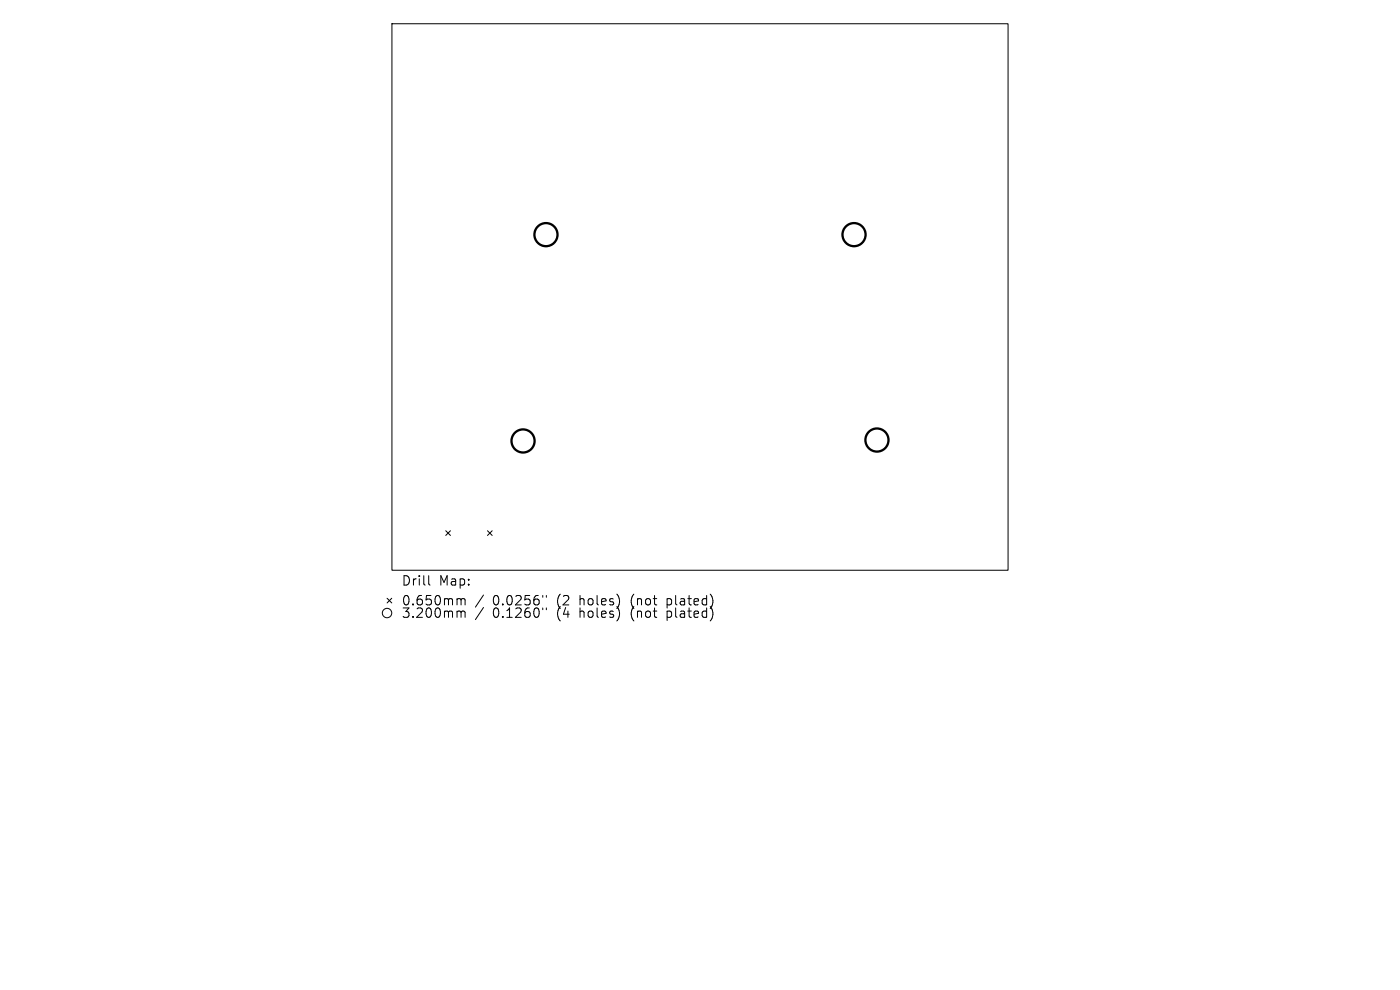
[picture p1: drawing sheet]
<svg xmlns="http://www.w3.org/2000/svg" width="297mm" height="210mm" viewBox="0 0 297 210" stroke-linecap="round" stroke-linejoin="round" font-family="sans-serif">
<defs><g id="words">
<g font-size="2.8">
<text x="85.1" y="124.5">Drill</text>
<text x="93.1" y="124.5">Map:</text>
<text x="85.1" y="128.7">0.650mm</text>
<text x="85.1" y="131.3">3.200mm</text>
<text x="104.6" y="128.7">0.0256&quot;</text>
<text x="104.6" y="131.3">0.1260&quot;</text>
<text x="118.3" y="128.7">(2</text>
<text x="118.3" y="131.3">(4</text>
<text x="123.2" y="128.7">holes)</text>
<text x="123.2" y="131.3">holes)</text>
<text x="134.3" y="128.7">(not</text>
<text x="134.3" y="131.3">(not</text>
<text x="142.1" y="128.7">plated)</text>
<text x="142.1" y="131.3">plated)</text>
</g>
</g></defs>
<g fill="none" stroke="#000" stroke-width=".21">
<path d="M83.1 5h130.8v116h-130.8zM94.6 112.6l1 1M95.6 112.6l-1 1M103.4 112.6l1 1M104.4 112.6l-1 1M82.1 126.9l1 1M83.1 126.9l-1 1M91 122.1v1.7l.2 .3M97.2 127l.5 .1 .1 .2M97.2 129.6l.5 .1 .1 .2M97.8 127.3l.3-.3 .5 .1 .1 1.2M97.8 127.3v1"/>
<path d="M97.8 129.9v1.1M97.8 129.9l.3-.3 .5 .1 .1 1.3M102.6 126.2l-1.7 2.6M102.6 128.9l-1.7 2.5M115.1 126.3v.4M115.1 129v.3M115.9 126.3v.4M115.9 129v.3"/>
<circle cx="82.1" cy="130" r="1"/>
</g>
<g fill="none" stroke="#000" stroke-width=".49">
<circle cx="115.8" cy="49.8" r="2.45"/>
<circle cx="181.2" cy="49.8" r="2.45"/>
<circle cx="111" cy="93.5" r="2.45"/>
<circle cx="186" cy="93.3" r="2.45"/>
</g>
<use href="#words"/>
</svg>
